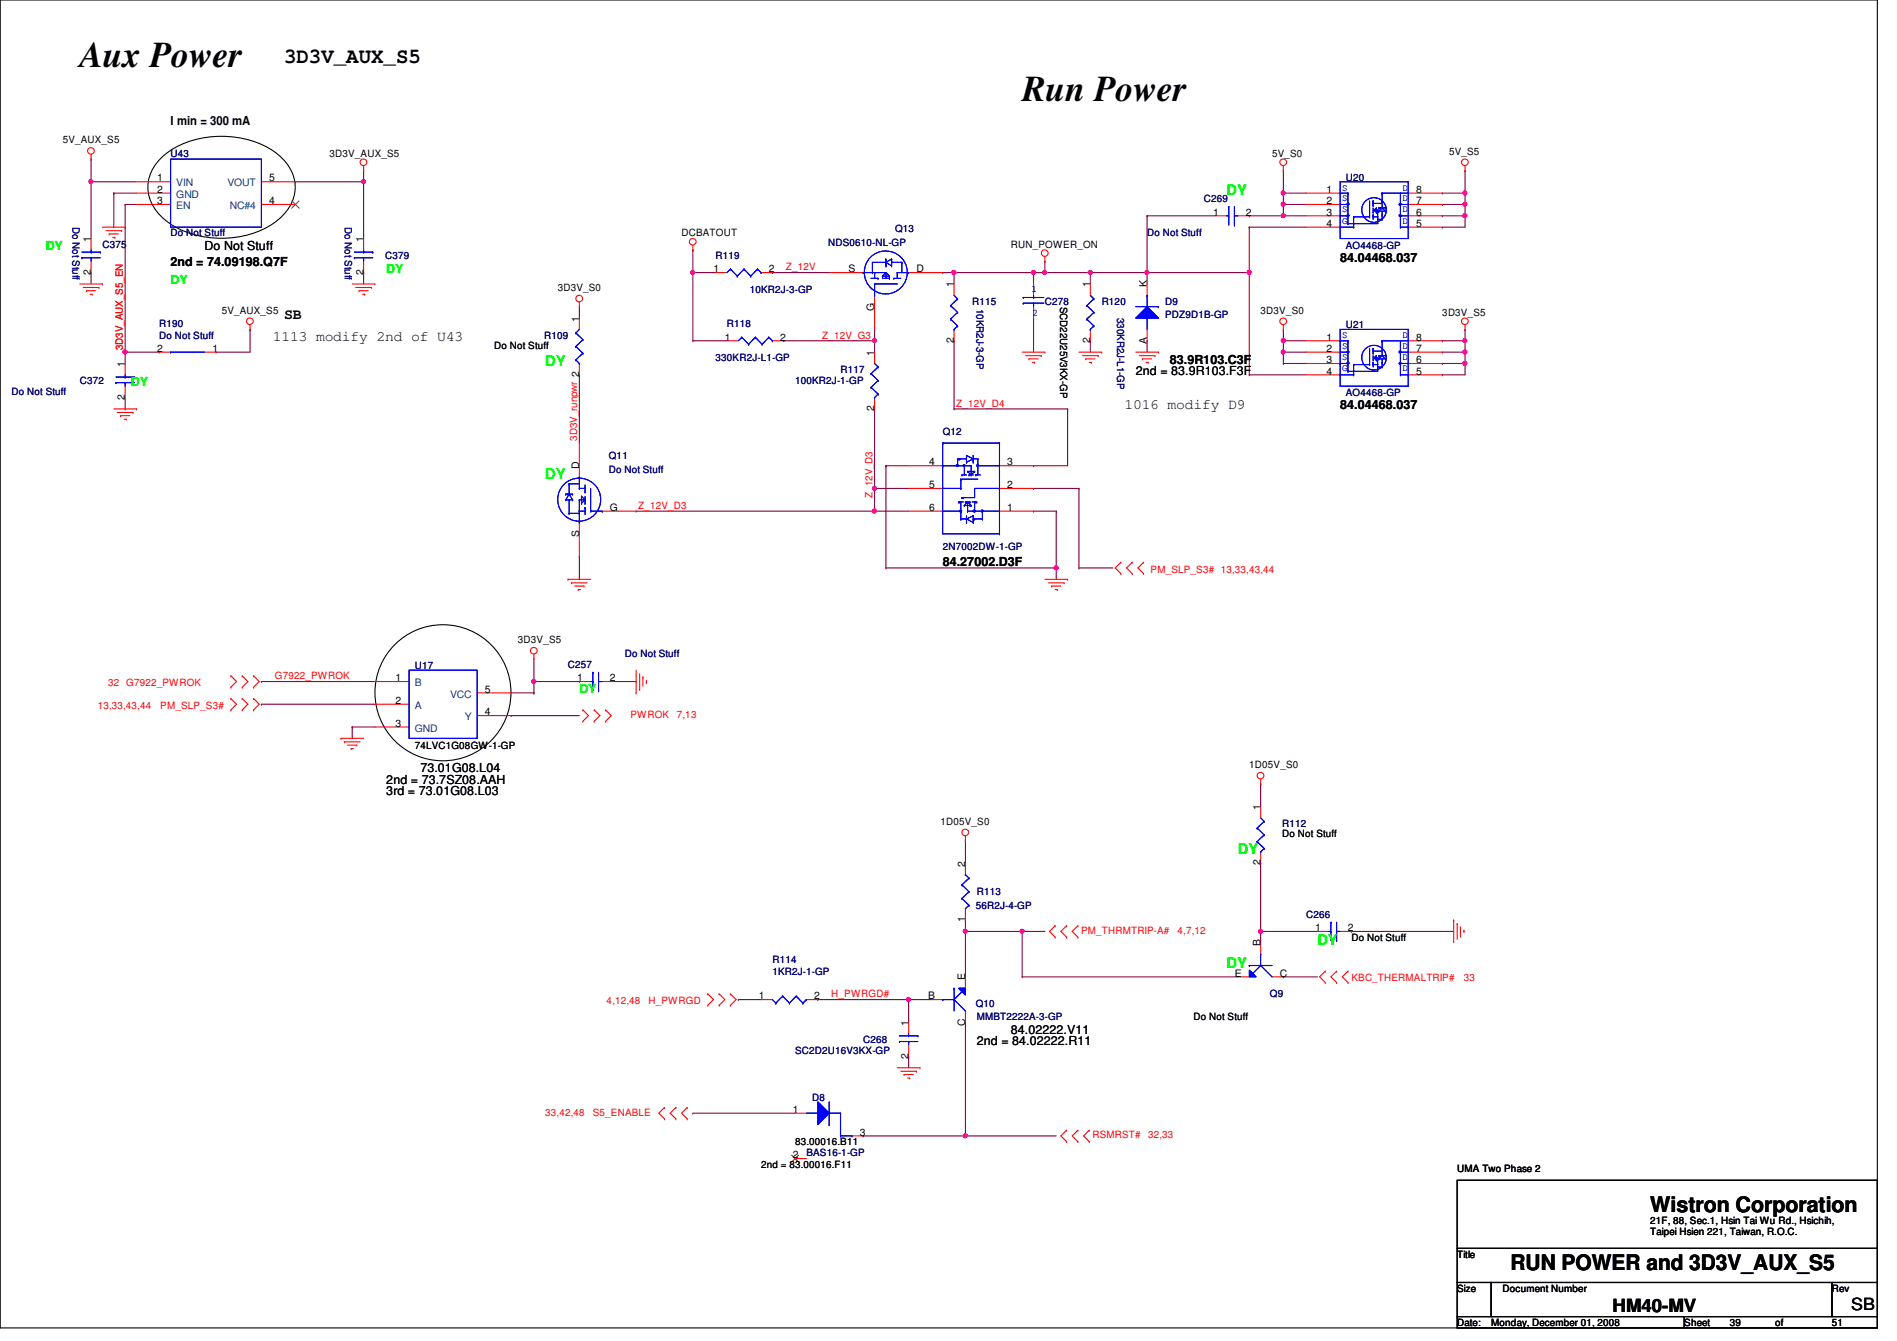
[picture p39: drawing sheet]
<svg xmlns="http://www.w3.org/2000/svg" width="297mm" height="210mm" viewBox="0 0 297 210" stroke-linecap="round" stroke-linejoin="round" font-family="sans-serif">
<defs><g id="words">
<g font-size="5.7">
<text x="12.5" y="10.5">Aux Power</text>
<text x="160.1" y="15.8">Run Power</text>
</g>
<g font-size="3.3">
<text x="44.5" y="9.9">3D3V_AUX_S5</text>
<text x="258.4" y="189.7">Wistron Corporation</text>
<text x="236.5" y="198.7">RUN POWER and 3D3V_AUX_S5</text>
</g>
<text font-size="2.8" x="252.5" y="205.3">HM40-MV</text>
<text font-size="2.6" x="289.9" y="205.1">SB</text>
<g font-size="2.3" fill="#0f0">
<text x="192.1" y="30.6">DY</text>
<text x="193.8" y="133.7">DY</text>
<text x="206.3" y="147.9">DY</text>
<text x="192.1" y="151.5">DY</text>
</g>
<g font-size="2.3">
<text x="42.7" y="53.4">1113 modify 2nd of U43</text>
<text x="44.5" y="49.9">SB</text>
<text x="176.1" y="64.1">1016 modify D9</text>
</g>
<g font-size="2.3" fill="#00ff40">
<text x="85.4" y="57.2">DY</text>
<text x="85.4" y="75">DY</text>
</g>
<g font-size="1.9">
<text x="26.7" y="19.6">I min = 300 mA</text>
<text x="26.7" y="41.7">2nd = 74.09198.Q7F</text>
<text x="32" y="39.1">Do Not Stuff</text>
<text x="209.8" y="40.9">84.04468.037</text>
<text x="177.8" y="58.7">2nd = 83.9R103.F3F</text>
<text x="183.2" y="56.9">83.9R103.C3F</text>
<text x="209.8" y="64.1">84.04468.037</text>
<text x="147.6" y="88.6">84.27002.D3F</text>
<text x="60.5" y="124.5">3rd = 73.01G08.L03</text>
<text x="60.5" y="122.7">2nd = 73.7SZ08.AAH</text>
<text x="65.8" y="120.9">73.01G08.L04</text>
<text x="158.3" y="161.8">84.02222.V11</text>
<text x="152.9" y="163.6">2nd = 84.02222.R11</text>
</g>
<g font-size="1.9" fill="#0f0">
<text x="7.2" y="39.2">DY</text>
<text x="26.7" y="44.5">DY</text>
<text x="60.5" y="42.7">DY</text>
<text x="20.5" y="60.5">DY</text>
<text x="90.7" y="108.5">DY</text>
</g>
<g font-size="1.6">
<text x="9.8" y="22.4">5V_AUX_S5</text>
<text x="24.6" y="28.4">1</text>
<text x="42.2" y="28.4">5</text>
<text x="51.6" y="24.6">3D3V_AUX_S5</text>
<text x="199.2" y="24.6">5V_S0</text>
<text x="226.9" y="24.2">5V_S5</text>
<text x="24.6" y="30.2">2</text>
<text x="24.6" y="32">3</text>
<text x="42.2" y="32">4</text>
<text x="189.9" y="33.7">1</text>
<text x="195.1" y="33.7">2</text>
<text x="207.7" y="30.2">1</text>
<text x="207.7" y="32">2</text>
<text x="207.7" y="33.7">3</text>
<text x="207.7" y="35.5">4</text>
<text x="221.7" y="35.5">5</text>
<text x="221.7" y="33.7">6</text>
<text x="221.7" y="32">7</text>
<text x="221.7" y="30.2">8</text>
<text x="14.2" y="37.9" transform="rotate(-90 14.2 37.9)">1</text>
<text x="56.9" y="37.9" transform="rotate(-90 56.9 37.9)">1</text>
<text x="106.7" y="37">DCBATOUT</text>
<text x="158.3" y="38.8">RUN_POWER_ON</text>
<text x="14.2" y="43" transform="rotate(-90 14.2 43)">2</text>
<text x="56.9" y="43" transform="rotate(-90 56.9 43)">2</text>
<text x="87.3" y="45.6">3D3V_S0</text>
<text x="111.7" y="42.6">1</text>
<text x="120.4" y="42.6">2</text>
<text x="132.9" y="42.6">S</text>
<text x="143.5" y="42.6">D</text>
<text x="149.3" y="45" transform="rotate(-90 149.3 45)">1</text>
<text x="170.7" y="45" transform="rotate(-90 170.7 45)">1</text>
<text x="179.6" y="45" transform="rotate(-90 179.6 45)">K</text>
<text x="34.7" y="49.1">5V_AUX_S5</text>
<text x="90.7" y="50.3" transform="rotate(-90 90.7 50.3)">1</text>
<text x="113.5" y="53.3">1</text>
<text x="122.2" y="53.3">2</text>
<text x="136.9" y="48.7" transform="rotate(-90 136.9 48.7)">G</text>
<text x="149.3" y="53.7" transform="rotate(-90 149.3 53.7)">2</text>
<text x="166" y="48" transform="rotate(90 166 48)">SCD22U25V3KX-GP</text>
<text x="170.7" y="53.7" transform="rotate(-90 170.7 53.7)">2</text>
<text x="179.6" y="53.9" transform="rotate(-90 179.6 53.9)">A</text>
<text x="197.4" y="49.1">3D3V_S0</text>
<text x="207.7" y="53.3">1</text>
<text x="221.7" y="53.3">8</text>
<text x="225.8" y="49.4">3D3V_S5</text>
<text x="19.6" y="57.4" transform="rotate(-90 19.6 57.4)">1</text>
<text x="24.6" y="55.1">2</text>
<text x="33.3" y="55.1">1</text>
<text x="77.4" y="54.6">Do Not Stuff</text>
<text x="136.9" y="55.7" transform="rotate(-90 136.9 55.7)">1</text>
<text x="207.7" y="55.1">2</text>
<text x="207.7" y="56.9">3</text>
<text x="207.7" y="58.6">4</text>
<text x="221.7" y="58.6">5</text>
<text x="221.7" y="56.9">6</text>
<text x="221.7" y="55.1">7</text>
<text x="19.6" y="62.6" transform="rotate(-90 19.6 62.6)">2</text>
<text x="136.9" y="64.3" transform="rotate(-90 136.9 64.3)">2</text>
<text x="90.7" y="73.4" transform="rotate(-90 90.7 73.4)">D</text>
<text x="145.5" y="72.9">4</text>
<text x="145.5" y="76.4">5</text>
<text x="157.7" y="76.4">2</text>
<text x="157.7" y="72.9">3</text>
<text x="95.5" y="80">G</text>
<text x="145.5" y="80">6</text>
<text x="157.7" y="80">1</text>
<text x="90.7" y="84.1" transform="rotate(-90 90.7 84.1)">S</text>
<text x="81.1" y="100.7">3D3V_S5</text>
<text x="61.9" y="106.6">1</text>
<text x="90.4" y="106.6">1</text>
<text x="95.5" y="106.6">2</text>
<text x="61.9" y="110.2">2</text>
<text x="61.9" y="113.7">3</text>
<text x="75.9" y="112">4</text>
<text x="75.9" y="108.4">5</text>
<text x="64.9" y="117.2">74LVC1G08GW-1-GP</text>
<text x="195.6" y="120.2">1D05V_S0</text>
<text x="147.3" y="129.1">1D05V_S0</text>
<text x="197.4" y="126.8" transform="rotate(-90 197.4 126.8)">1</text>
<text x="200.8" y="131.1">Do Not Stuff</text>
<text x="151.1" y="135.7" transform="rotate(-90 151.1 135.7)">2</text>
<text x="197.4" y="135.5" transform="rotate(-90 197.4 135.5)">2</text>
<text x="151.1" y="144.4" transform="rotate(-90 151.1 144.4)">1</text>
<text x="197.4" y="148.1" transform="rotate(-90 197.4 148.1)">B</text>
<text x="205.9" y="145.8">1</text>
<text x="211.1" y="145.8">2</text>
<text x="211.6" y="147.2">Do Not Stuff</text>
<text x="151.1" y="153.5" transform="rotate(-90 151.1 153.5)">E</text>
<text x="193.3" y="152.9">E</text>
<text x="200.4" y="152.9">C</text>
<text x="118.8" y="156.4">1</text>
<text x="127.5" y="156.4">2</text>
<text x="142.2" y="160.6" transform="rotate(-90 142.2 160.6)">1</text>
<text x="145.3" y="156.4">B</text>
<text x="151.1" y="160.7" transform="rotate(-90 151.1 160.7)">C</text>
<text x="186.9" y="159.7">Do Not Stuff</text>
<text x="142.2" y="165.7" transform="rotate(-90 142.2 165.7)">2</text>
<text x="124.2" y="174.2">1</text>
<text x="124.5" y="179.2">83.00016.B11</text>
<text x="134.6" y="177.8">3</text>
<text x="119.2" y="182.8">2nd = 83.00016.F11</text>
<text x="124.2" y="181.3">2</text>
<text x="228.2" y="183.5">UMA Two Phase 2</text>
<text x="258.4" y="191.5">21F, 88, Sec.1, Hsin Tai Wu Rd., Hsichih,</text>
<text x="228.2" y="196.8">Title</text>
<text x="258.4" y="193.3">Taipei Hsien 221, Taiwan, R.O.C.</text>
<text x="228.2" y="202.2">Size</text>
<text x="235.3" y="202.2">Document Number</text>
<text x="286.8" y="202.2">Rev</text>
<text x="228.2" y="207.5">Date:</text>
<text x="233.5" y="207.5">Monday, December 01, 2008</text>
<text x="263.7" y="207.5">Sheet</text>
<text x="270.8" y="207.5">39</text>
<text x="278" y="207.5">of</text>
<text x="286.8" y="207.5">51</text>
</g>
<g font-size="1.6" fill="#000080">
<text x="26.7" y="24.6">U43</text>
<text x="210.7" y="28.3">U20</text>
<text x="11.3" y="35.6" transform="rotate(90 11.3 35.6)">Do Not Stuff</text>
<text x="54" y="35.6" transform="rotate(90 54 35.6)">Do Not Stuff</text>
<text x="188.5" y="31.7">C269</text>
<text x="16" y="38.8">C375</text>
<text x="26.7" y="37">Do Not Stuff</text>
<text x="60.3" y="40.6">C379</text>
<text x="112.1" y="40.6">R119</text>
<text x="129.7" y="38.4">NDS0610-NL-GP</text>
<text x="140.2" y="36.3">Q13</text>
<text x="179.6" y="37">Do Not Stuff</text>
<text x="210.7" y="38.9">AO4468-GP</text>
<text x="117.4" y="45.9">10KR2J-3-GP</text>
<text x="152.2" y="47.7">R115</text>
<text x="163.6" y="47.7">C278</text>
<text x="172.5" y="47.7">R120</text>
<text x="182.5" y="47.7">D9</text>
<text x="24.9" y="51.2">R190</text>
<text x="24.9" y="53">Do Not Stuff</text>
<text x="85.2" y="53">R109</text>
<text x="113.8" y="51.2">R118</text>
<text x="152.9" y="48.3" transform="rotate(90 152.9 48.3)">10KR2J-3-GP</text>
<text x="174.9" y="49.8" transform="rotate(90 174.9 49.8)">330KR2J-L1-GP</text>
<text x="182.5" y="49.8">PDZ9D1B-GP</text>
<text x="210.7" y="51.4">U21</text>
<text x="112.1" y="56.6">330KR2J-L1-GP</text>
<text x="131.6" y="58.3">R117</text>
<text x="1.8" y="61.9">Do Not Stuff</text>
<text x="12.5" y="60.1">C372</text>
<text x="124.5" y="60.1">100KR2J-1-GP</text>
<text x="210.7" y="62.1">AO4468-GP</text>
<text x="95.3" y="71.8">Q11</text>
<text x="147.6" y="68.1">Q12</text>
<text x="95.3" y="74">Do Not Stuff</text>
<text x="147.6" y="86.1">2N7002DW-1-GP</text>
<text x="64.9" y="104.7">U17</text>
<text x="88.9" y="104.6">C257</text>
<text x="97.8" y="102.8">Do Not Stuff</text>
<text x="200.8" y="129.5">R112</text>
<text x="152.8" y="142.2">56R2J-4-GP</text>
<text x="152.9" y="140.1">R113</text>
<text x="204.5" y="143.7">C266</text>
<text x="120.9" y="150.8">R114</text>
<text x="120.9" y="152.6">1KR2J-1-GP</text>
<text x="152.8" y="157.6">Q10</text>
<text x="152.9" y="159.7">MMBT2222A-3-GP</text>
<text x="198.8" y="156.1">Q9</text>
<text x="124.5" y="165">SC2D2U16V3KX-GP</text>
<text x="135.2" y="163.2">C268</text>
<text x="127.2" y="172.3">D8</text>
<text x="126.3" y="181">BAS16-1-GP</text>
</g>
<g font-size="1.6" fill="#004080">
<text x="27.6" y="29.2">VIN</text>
<text x="35.6" y="29.2">VOUT</text>
<text x="27.6" y="30.9">GND</text>
<text x="27.6" y="32.7">EN</text>
<text x="36" y="32.7">NC#4</text>
<text x="64.9" y="107.4">B</text>
<text x="64.9" y="111">A</text>
<text x="70.5" y="109.2">VCC</text>
<text x="72.8" y="112.7">Y</text>
<text x="64.9" y="114.5">GND</text>
</g>
<g font-size="1.6" fill="#00f">
<text x="210.2" y="29.8">S</text>
<text x="219.6" y="29.8">D</text>
<text x="210.2" y="31.5">S</text>
<text x="210.2" y="33.2">S</text>
<text x="210.2" y="35">G</text>
<text x="219.6" y="35">D</text>
<text x="219.6" y="33.2">D</text>
<text x="219.6" y="31.5">D</text>
<text x="161.5" y="45.7">1</text>
<text x="161.7" y="49.4">2</text>
<text x="210.2" y="53">S</text>
<text x="219.6" y="53">D</text>
<text x="210.2" y="54.6">S</text>
<text x="210.2" y="56.3">S</text>
<text x="210.2" y="58.1">G</text>
<text x="219.6" y="58.1">D</text>
<text x="219.6" y="56.3">D</text>
<text x="219.6" y="54.6">D</text>
</g>
<g font-size="1.6" fill="#f00">
<text x="123.1" y="42.3">Z_12V</text>
<text x="128.7" y="53">Z_12V_G3</text>
<text x="19.3" y="54.8" transform="rotate(-90 19.3 54.8)">3D3V_AUX_S5_EN</text>
<text x="149.7" y="63.7">Z_12V_D4</text>
<text x="90.4" y="69" transform="rotate(-90 90.4 69)">3D3V_runpwr 2</text>
<text x="136.6" y="77.9" transform="rotate(-90 136.6 77.9)">Z_12V_D3</text>
<text x="99.9" y="79.7">Z_12V_D3</text>
<text x="180.2" y="89.6">PM_SLP_S3# 13,33,43,44</text>
<text x="16.9" y="107.4">32 G7922_PWROK</text>
<text x="43" y="106.3">G7922_PWROK</text>
<text x="15.3" y="111">13,33,43,44</text>
<text x="25.1" y="111">PM_SLP_S3#</text>
<text x="98.7" y="112.4">PWROK</text>
<text x="106" y="112.4">7,13</text>
<text x="169.3" y="146.2">PM_THRMTRIP-A#</text>
<text x="184.4" y="146.2">4,7,12</text>
<text x="211.6" y="153.6">KBC_THERMALTRIP#</text>
<text x="229.2" y="153.6">33</text>
<text x="95" y="157.2">4,12,48</text>
<text x="101.6" y="157.2">H_PWRGD</text>
<text x="130.2" y="156.1">H_PWRGD#</text>
<text x="85.4" y="174.6">33,42,48</text>
<text x="92.8" y="174.6">S5_ENABLE</text>
<text x="171.1" y="178.2">RSMRST#</text>
<text x="179.8" y="178.2">32,33</text>
</g>
</g></defs>
<path d="M0 0h294v207.9h-294z" fill="none" stroke="#000" stroke-width=".17"/>
<path d="M108.5 39.1h.1M108.5 39.1v3.6M195.6 35.6h.1M195.6 35.6h8.9M195.6 35.6v7.1M108.5 42.7h.1M108.5 42.7h3.6M136.9 51.6h.1M136.9 53.3h.1M136.9 51.6v3.5" fill="none" stroke="#800040" stroke-width=".17"/>
<circle cx="108.5" cy="42.6" r=".32" fill="#f0f"/>
<circle cx="108.5" cy="42.6" r=".32" fill="none" stroke="#f0f" stroke-width=".17"/>
<path d="M195.6 33.8h.1M195.6 33.8h5.4M149.4 42.7h.1M149.4 42.7v1.7M195.6 58.7h.1M195.6 42.7h.1M195.6 58.7h8.9M195.6 42.7v16" fill="none" stroke="#800040" stroke-width=".17"/>
<circle cx="149.4" cy="42.6" r=".32" fill="#f0f"/>
<circle cx="149.4" cy="42.6" r=".32" fill="none" stroke="#f0f" stroke-width=".17"/>
<path d="M147.6 42.7h.1M147.6 42.7h1.8M149.4 53.3h.1M149.4 53.3v10.7M179.6 53.3h.1M179.6 42.7h.1M179.6 42.7v1.7M179.6 53.3v1.8M136.9 64h.1M136.9 64v12.5" fill="none" stroke="#800040" stroke-width=".17"/>
<circle cx="136.9" cy="76.4" r=".32" fill="#f0f"/>
<circle cx="136.9" cy="76.4" r=".32" fill="none" stroke="#f0f" stroke-width=".17"/>
<path d="M179.6 33.8h.1M179.6 33.8v8.9M120.9 42.7h.1M120.9 42.7h8.9M122.7 53.3h.1M122.7 53.3h14.2" fill="none" stroke="#800040" stroke-width=".17"/>
<circle cx="136.9" cy="53.3" r=".32" fill="#f0f"/>
<circle cx="136.9" cy="53.3" r=".32" fill="none" stroke="#f0f" stroke-width=".17"/>
<path d="M149.4 42.7h.1M149.4 42.7h12.4M161.8 42.7h.1M161.8 42.7v1.7M170.7 42.7h.1M170.7 42.7v1.7" fill="none" stroke="#800040" stroke-width=".17"/>
<circle cx="161.8" cy="42.6" r=".32" fill="#f0f"/>
<circle cx="161.8" cy="42.6" r=".32" fill="none" stroke="#f0f" stroke-width=".17"/>
<path d="M161.8 49.8h.1M161.8 49.8v5.3M163.6 42.7h.1M163.6 42.7h7.1" fill="none" stroke="#800040" stroke-width=".17"/>
<circle cx="163.6" cy="42.6" r=".32" fill="#f0f"/>
<circle cx="163.6" cy="42.6" r=".32" fill="none" stroke="#f0f" stroke-width=".17"/>
<path d="M170.7 53.3h.1M170.7 53.3v1.8M201 53.3h.1M201 53.3h3.5M201 53.3v1.8" fill="none" stroke="#800040" stroke-width=".17"/>
<circle cx="200.9" cy="53.3" r=".32" fill="#f0f"/>
<circle cx="200.9" cy="53.3" r=".32" fill="none" stroke="#f0f" stroke-width=".17"/>
<path d="M201 55.1h.1M201 56.9h.1M201 55.1h3.5M201 56.9h3.5M201 55.1v1.8" fill="none" stroke="#800040" stroke-width=".17"/>
<circle cx="200.9" cy="55.1" r=".32" fill="#f0f"/>
<circle cx="200.9" cy="55.1" r=".32" fill="none" stroke="#f0f" stroke-width=".17"/>
<path d="M179.6 33.8h.1M179.6 33.8h10.7M170.7 42.7h.1M170.7 42.7h8.9" fill="none" stroke="#800040" stroke-width=".17"/>
<circle cx="179.6" cy="42.6" r=".32" fill="#f0f"/>
<circle cx="179.6" cy="42.6" r=".32" fill="none" stroke="#f0f" stroke-width=".17"/>
<circle cx="170.7" cy="42.6" r=".32" fill="#f0f"/>
<circle cx="170.7" cy="42.6" r=".32" fill="none" stroke="#f0f" stroke-width=".17"/>
<path d="M229.4 30.2h.1M229.4 30.2v1.8" fill="none" stroke="#800040" stroke-width=".17"/>
<circle cx="229.4" cy="30.2" r=".32" fill="#f0f"/>
<circle cx="229.4" cy="30.2" r=".32" fill="none" stroke="#f0f" stroke-width=".17"/>
<path d="M225.8 35.6h.1M225.8 35.6h3.6M229.4 32h.1M229.4 32v1.8" fill="none" stroke="#800040" stroke-width=".17"/>
<circle cx="229.4" cy="32" r=".32" fill="#f0f"/>
<circle cx="229.4" cy="32" r=".32" fill="none" stroke="#f0f" stroke-width=".17"/>
<path d="M201 30.2h.1M201 32h.1M201 30.2v3.6M225.8 32h.1M225.8 32h3.6" fill="none" stroke="#800040" stroke-width=".17"/>
<circle cx="200.9" cy="33.8" r=".32" fill="#f0f"/>
<circle cx="200.9" cy="33.8" r=".32" fill="none" stroke="#f0f" stroke-width=".17"/>
<circle cx="200.9" cy="32" r=".32" fill="#f0f"/>
<circle cx="200.9" cy="32" r=".32" fill="none" stroke="#f0f" stroke-width=".17"/>
<path d="M229.4 33.8h.1M229.4 33.8v1.8" fill="none" stroke="#800040" stroke-width=".17"/>
<circle cx="229.4" cy="33.8" r=".32" fill="#f0f"/>
<circle cx="229.4" cy="33.8" r=".32" fill="none" stroke="#f0f" stroke-width=".17"/>
<path d="M201 32h.1M201 33.8h.1M201 30.2h.1M201 33.8h3.5M201 30.2h3.5M201 32h3.5M225.8 33.8h.1M225.8 30.2h.1M225.8 33.8h3.6M225.8 30.2h3.6" fill="none" stroke="#800040" stroke-width=".17"/>
<circle cx="200.9" cy="30.2" r=".32" fill="#f0f"/>
<circle cx="200.9" cy="30.2" r=".32" fill="none" stroke="#f0f" stroke-width=".17"/>
<path d="M108.5 53.3h.1M108.5 42.7h.1M108.5 53.3h5.3M108.5 42.7v10.6M179.6 42.7h.1M179.6 42.7h16" fill="none" stroke="#800040" stroke-width=".17"/>
<circle cx="195.6" cy="42.6" r=".32" fill="#f0f"/>
<circle cx="195.6" cy="42.6" r=".32" fill="none" stroke="#f0f" stroke-width=".17"/>
<g fill="none" stroke="#800040" stroke-width=".17">
<path d="M201 26.7h.1M201 26.7v3.5M163.6 40.9h.1M163.6 40.9v1.8M201 51.6h.1M201 51.6v1.7M136.9 76.5h.1M136.9 76.5h5.4M136.9 76.5v3.5M138.7 72.9h.1M138.7 72.9h3.6M138.7 72.9v16"/>
<path d="M149.4 64h.1M149.4 64h17.8M161.8 76.5h.1M161.8 76.5h7.1M136.9 80h.1M136.9 80h5.4M138.7 88.9h.1M138.7 88.9h26.7M161.8 80h.1M161.8 80h3.6M165.4 80h.1M165.4 88.9h.1"/>
<path d="M165.4 80v10.7"/>
</g>
<circle cx="165.4" cy="88.9" r=".32" fill="#f0f"/>
<circle cx="165.4" cy="88.9" r=".32" fill="none" stroke="#f0f" stroke-width=".17"/>
<path d="M229.4 26.7h.1M229.4 26.7v3.5M229.4 51.6h.1M229.4 53.3h.1M229.4 51.6v3.5M161.8 72.9h.1M167.2 64h.1M167.2 64v8.9h-5.4M168.9 76.5h.1M168.9 76.5v12.4M168.9 88.9h.1M168.9 88.9h5.4" fill="none" stroke="#800040" stroke-width=".17"/>
<circle cx="229.4" cy="53.3" r=".32" fill="#f0f"/>
<circle cx="229.4" cy="53.3" r=".32" fill="none" stroke="#f0f" stroke-width=".17"/>
<path d="M225.8 58.7h.1M225.8 58.7h3.6M229.4 55.1h.1M229.4 55.1v1.8" fill="none" stroke="#800040" stroke-width=".17"/>
<circle cx="229.4" cy="55.1" r=".32" fill="#f0f"/>
<circle cx="229.4" cy="55.1" r=".32" fill="none" stroke="#f0f" stroke-width=".17"/>
<path d="M225.8 55.1h.1M225.8 55.1h3.6M229.4 56.9h.1M229.4 56.9v1.8" fill="none" stroke="#800040" stroke-width=".17"/>
<circle cx="229.4" cy="56.9" r=".32" fill="#f0f"/>
<circle cx="229.4" cy="56.9" r=".32" fill="none" stroke="#f0f" stroke-width=".17"/>
<path d="M56.9 26.7h.1M56.9 28.4h.1M56.9 26.7v10.6M225.8 56.9h.1M225.8 53.3h.1M225.8 56.9h3.6M225.8 53.3h3.6" fill="none" stroke="#800040" stroke-width=".17"/>
<circle cx="56.9" cy="28.4" r=".32" fill="#f0f"/>
<circle cx="56.9" cy="28.4" r=".32" fill="none" stroke="#f0f" stroke-width=".17"/>
<path d="M14.3 28.4h.1M14.3 28.4h7.1M46.3 28.4h.1M46.3 28.4h10.6M14.3 42.7h.1M14.3 42.7v1.7M56.9 42.7h.1M56.9 42.7v1.7" fill="none" stroke="#800040" stroke-width=".17"/>
<circle cx="14.2" cy="28.4" r=".32" fill="#f0f"/>
<circle cx="14.2" cy="28.4" r=".32" fill="none" stroke="#f0f" stroke-width=".17"/>
<path d="M14.3 28.4h.1M14.3 24.9h.1M14.3 24.9v12.4M17.8 30.2h.1M17.8 30.2v5.4M17.8 30.2h3.6M142.3 156.5h.1M142.3 156.5v3.5M151.2 145.8h.1M151.2 145.8v7.1M160.1 145.8h.1M160.1 145.8h3.5" fill="none" stroke="#800040" stroke-width=".17"/>
<circle cx="142.3" cy="156.4" r=".32" fill="#f0f"/>
<circle cx="142.3" cy="156.4" r=".32" fill="none" stroke="#f0f" stroke-width=".17"/>
<g fill="none" stroke="#800040" stroke-width=".17">
<path d="M151.2 131.6h.1M151.2 131.6v3.5M197.4 122.7h.1M197.4 122.7v3.5M128.1 156.5h.1M128.1 156.5h14.2M151.2 144h.1M151.2 144v1.8M160.1 152.9h.1M160.1 145.8h.1M160.1 152.9h33.7M160.1 145.8v7.1"/>
<path d="M201 152.9h.1M201 152.9h5.3"/>
</g>
<circle cx="160" cy="145.8" r=".32" fill="#f0f"/>
<circle cx="160" cy="145.8" r=".32" fill="none" stroke="#f0f" stroke-width=".17"/>
<path d="M151.2 145.8h.1M151.2 145.8h8.9" fill="none" stroke="#800040" stroke-width=".17"/>
<circle cx="151.1" cy="145.8" r=".32" fill="#f0f"/>
<circle cx="151.1" cy="145.8" r=".32" fill="none" stroke="#f0f" stroke-width=".17"/>
<path d="M108.5 174.2h.1M108.5 174.2h16M151.2 177.8h.1M151.2 177.8h14.2" fill="none" stroke="#800040" stroke-width=".17"/>
<circle cx="151.1" cy="177.8" r=".32" fill="#f0f"/>
<circle cx="151.1" cy="177.8" r=".32" fill="none" stroke="#f0f" stroke-width=".17"/>
<path d="M197.4 145.8h.1M197.4 145.8h8.9" fill="none" stroke="#800040" stroke-width=".17"/>
<circle cx="197.4" cy="145.8" r=".32" fill="#f0f"/>
<circle cx="197.4" cy="145.8" r=".32" fill="none" stroke="#f0f" stroke-width=".17"/>
<g fill="none" stroke="#800040" stroke-width=".17">
<path d="M90.7 49.8h.1M90.7 48v1.8M90.7 87.1h.1M90.7 87.1v3.6M99.6 80h.1M99.6 80h37.3M197.4 135.1h.1M197.4 135.1v12.5M115.6 156.5h.1M115.6 156.5h3.6M142.3 156.5h.1M142.3 156.5h3.5"/>
<path d="M197.4 145.8h.1M211.6 145.8h.1M211.6 145.8h16M135.2 177.8h.1M142.3 165.4h.1M142.3 165.4v1.7M151.2 160h.1M151.2 160v17.8h-16"/>
</g>
<circle cx="136.9" cy="80" r=".32" fill="#f0f"/>
<circle cx="136.9" cy="80" r=".32" fill="none" stroke="#f0f" stroke-width=".17"/>
<path d="M19.6 32v23.1M19.6 55.1h.1M19.6 55.1h5.3M24.9 55.1h.1M33.8 55.1h.1M39.2 51.6h.1M39.2 51.6v3.5h-5.4M90.7 58.7h.1M90.7 58.7v10.6M19.6 64h.1M19.6 62.2v1.8" fill="none" stroke="#800040" stroke-width=".17"/>
<circle cx="19.6" cy="55.1" r=".32" fill="#f0f"/>
<circle cx="19.6" cy="55.1" r=".32" fill="none" stroke="#f0f" stroke-width=".17"/>
<g fill="none" stroke="#800040" stroke-width=".17">
<path d="M161.8 42.7h.1M161.8 42.7h1.8M40.9 110.2h.1M40.9 106.7h.1M40.9 110.2h17.8M40.9 106.7h17.8M55.2 113.8h.1M55.2 113.8h3.5M55.2 113.8v1.8M80 112h.1M80 112h10.7M80 108.5h3.6"/>
<path d="M83.6 108.5h.1M83.6 106.7h.1M83.6 103.1v3.6"/>
</g>
<circle cx="83.6" cy="106.7" r=".32" fill="#f0f"/>
<circle cx="83.6" cy="106.7" r=".32" fill="none" stroke="#f0f" stroke-width=".17"/>
<path d="M19.6 32h.1M19.6 32h1.8M19.6 56.9h.1M19.6 55.1v1.8M83.6 108.5h.1M90.7 106.7h.1M90.7 106.7h-7.1v1.8M96.1 106.7h3.5M99.6 106.7h.1" fill="none" stroke="#800040" stroke-width=".17"/>
<g fill="none" stroke="#f00" stroke-width=".17">
<path d="M14.3 24.9h.1M14.3 24.2v.7M16 35.6h3.6M16.6 36.1h2.4M17.1 36.6h.1M17.1 36.6h1.4M17.6 37.2h.4M18 37.2h.1M19 36.1h.1M19.6 35.6h.1M56.9 26.7h.1M56.9 26v.7"/>
<path d="M108.5 39.1h.1M108.5 38.4v.7M190.3 33.8h1.8M193.8 33.8h1.8M201 26.7h.1M201 26v.7M229.4 26.7h.1M229.4 26v.7M12.5 44.4h3.5M13 45h2.5M13.5 45.5h.1M13.5 45.5h1.5"/>
<path d="M14.1 46.1h.3M14.4 46.1h.1M15.5 45h.1M16 44.4h.1M19.6 56.9v1.8M39.2 51.6h.1M39.2 50.8v.8M55.2 44.4h3.5M55.7 45h2.5M56.2 45.5h.1M56.2 45.5h1.5M56.8 46.1h.3"/>
<path d="M57.1 46.1h.1M58.2 45h.1M58.7 44.4h.1M90.7 48h.1M90.7 47.3v.7M90.7 49.8v1.8M90.7 56.9v1.8M113.8 53.3h1.8M120.9 53.3h1.8M129.8 42.7h5.4M136.9 46.2v5.4M142.3 42.7h5.3"/>
<path d="M149.4 44.4v1.8M149.4 51.6v1.7M160.1 55.1h3.5M160.6 55.7h2.5M161.1 56.2h.1M161.1 56.2h1.5M161.7 56.7h.3M162 56.7h.1M163.1 55.7h.1M163.6 55.1h.1M163.6 40.9h.1M163.6 40.2v.7"/>
<path d="M168.9 55.1h3.6M169.5 55.7h2.5M170 56.2h.1M170 56.2h1.4M170.6 56.7h.3M170.9 56.7h.1M172 55.7h.1M172.5 55.1h.1M177.8 55.1h3.6M178.4 55.7h2.4M178.9 56.2h.1M178.9 56.2h1.4"/>
<path d="M179.4 56.7h.4M179.6 44.4v1.8M179.6 51.6v1.7M179.8 56.7h.1M180.8 55.7h.1M181.4 55.1h.1M201 51.6h.1M201 50.8v.8M229.4 51.6h.1M229.4 50.8v.8M17.8 64h3.6M18.4 64.6h2.4"/>
<path d="M18.9 65.1h.1M18.9 65.1h1.4M19.4 65.6h.4M19.6 60.5v1.7M19.8 65.6h.1M20.8 64.6h.1M21.4 64h.1M88.9 90.7h.1M88.9 90.7h3.6M89.5 91.2h.1M89.5 91.2h2.4M90 91.7h1.4"/>
<path d="M90.5 92.3h.1M90.5 92.3h.4M91.4 91.7h.1M163.6 90.7h3.6M164.2 91.2h2.4M164.7 91.7h.1M164.7 91.7h1.4M165.2 92.3h.4M165.6 92.3h.1M166.6 91.2h.1M167.2 90.7h.1M175.5 89.8h.1"/>
<path d="M175.5 88h.1M175.5 88l-.9 .9 .9 .9M177.3 88h.1M177.3 89.8h.1M177.3 88l-.9 .9 .9 .9M179.1 89.8h.1M179.1 88h.1M179.1 88l-.9 .9 .9 .9M36.1 111.1h.1M36.1 109.3h.1M36.1 107.6h.1M36.1 105.8h.1"/>
<path d="M36.1 109.3l.9 .9-.9 .9M36.1 105.8l.9 .9-.9 .9M37.9 109.3h.1M37.9 111.1h.1M37.9 105.8h.1M37.9 107.6h.1M37.9 109.3l.9 .9-.9 .9M37.9 105.8l.9 .9-.9 .9M39.7 111.1h.1M39.7 109.3h.1M39.7 107.6h.1M39.7 105.8h.1"/>
<path d="M39.7 105.8l.9 .9-.9 .9M39.7 109.3l.9 .9-.9 .9M53.4 115.6h.1M53.4 115.6h3.5M53.9 116.1h.1M53.9 116.1h2.5M54.4 116.6h1.5M55 117.2h.1M55 117.2h.3M55.9 116.6h.1M83.6 103.1h.1M83.6 102.4v.7"/>
<path d="M91.3 112.9h.1M91.3 111.1h.1M91.3 111.1l.9 .9-.9 .9M93 111.1h.1M93 112.9h.1M93 111.1l.9 .9-.9 .9M94.8 112.9h.1M94.8 111.1h.1M94.8 111.1l.9 .9-.9 .9M99.6 108.5h.1M99.6 104.9v3.6M100.2 107.9h.1"/>
<path d="M100.2 105.5v2.4M100.7 106h.1M100.7 106v1.4M101.2 106.8h.1M101.2 106.5v.3M151.2 131.6h.1M151.2 130.9v.7M197.4 122.7h.1M197.4 122v.7M197.4 126.2v1.8M197.4 133.3v1.8M110.8 157.4h.1"/>
<path d="M110.8 155.6h.1M110.8 155.6l.9 .9-.9 .9M112.6 155.6h.1M112.6 157.4h.1M112.6 155.6l.9 .9-.9 .9M114.4 157.4h.1M114.4 155.6h.1M114.4 155.6l.9 .9-.9 .9M119.2 156.5h1.7M126.3 156.5h1.8M165.2 144.9h.1M165.2 146.7h.1"/>
<path d="M165.2 144.9l-.9 .9 .9 .9M167 146.7h.1M167 144.9h.1M167 144.9l-.9 .9 .9 .9M168.8 144.9h.1M168.8 146.7h.1M168.8 144.9l-.9 .9 .9 .9M206.3 145.8h1.8M207.5 153.8h.1M207.5 152h.1M207.5 152l-.9 .9 .9 .9M209.3 152h.1"/>
<path d="M209.3 153.8h.1M209.3 152l-.9 .9 .9 .9M209.8 145.8h1.8M211.1 153.8h.1M211.1 152h.1M211.1 152l-.9 .9 .9 .9M227.6 144h.1M227.6 144v3.6M228.2 144.6h.1M228.2 144.6v2.4M228.7 146.5h.1M228.7 145.1v1.4"/>
<path d="M229.2 145.6h.1M229.2 145.6v.4M104.1 175.1h.1M104.1 173.4h.1M104.1 173.4l-.9 .8 .9 .9M105.8 173.4h.1M105.8 175.1h.1M105.8 173.4l-.9 .8 .9 .9M107.6 175.1h.1M107.6 173.4h.1M107.6 173.4l-.9 .8 .9 .9M140.5 167.1h3.6"/>
<path d="M141.1 167.7h2.4M141.6 168.2h.1M141.6 168.2h1.4M142.1 168.7h.3M142.3 160v1.8M142.3 163.6v1.8M142.4 168.7h.1M143.5 167.7h.1M144.1 167.1h.1M167 178.7h.1M167 176.9h.1M167 176.9l-.9 .9 .9 .9"/>
<path d="M168.8 176.9h.1M168.8 178.7h.1M168.8 176.9l-.9 .9 .9 .9M170.6 178.7h.1M170.6 176.9h.1M170.6 176.9l-.9 .9 .9 .9"/>
<circle cx="14.2" cy="23.6" r=".52"/>
<circle cx="56.9" cy="25.4" r=".52"/>
<circle cx="108.5" cy="37.8" r=".52"/>
<circle cx="163.6" cy="39.6" r=".52"/>
<circle cx="200.9" cy="25.4" r=".52"/>
<circle cx="229.4" cy="25.4" r=".52"/>
<circle cx="39.1" cy="50.3" r=".52"/>
<circle cx="90.7" cy="46.7" r=".52"/>
<circle cx="200.9" cy="50.3" r=".52"/>
<circle cx="229.4" cy="50.3" r=".52"/>
<circle cx="83.6" cy="101.8" r=".52"/>
<circle cx="151.2" cy="130.3" r=".52"/>
<circle cx="197.4" cy="121.4" r=".52"/>
</g>
<g fill="none" stroke="#000" stroke-width=".17">
<path d="M25.2 24.7a14.6 14.6 0 0 1 13.6-2.8 9.9 9.9 0 0 1 7.1 5.4 6.3 6.3 0 0 1-2.6 7.3 15.2 15.2 0 0 1-17.2 0 6.3 6.3 0 0 1-2.2-8.2zM228.2 184.7h65.8v10.7h-65.8zM228.2 195.4h65.8v5.3h-65.8zM228.2 200.7h5.3v5.4h-5.3zM228.2 206.1h35.5v1.8h-35.5zM233.5 200.7h53.3v5.4h-53.3zM263.7 206.1h30.3v1.8h-30.3zM286.8 200.7h7.2v5.4h-7.2z"/>
<circle cx="69.4" cy="108.4" r="10.7"/>
</g>
<g fill="none" stroke="#00f" stroke-width=".17">
<path d="M192.1 33.8h.3M192.4 33.8h.1M192.4 32.3h.1M192.4 32.3v2.9M193.3 33.8h.1M193.3 35.2h.1M193.3 33.8h.5M193.3 32.3v2.9M18.2 59.9h.1M18.2 59h2.8M18.2 59.9h2.8M19.6 59h.1"/>
<path d="M19.6 59.9h.1M19.6 58.7v.3M19.6 59.9v.6M21 59h.1M90.2 52.1h.1M90.2 54.2h.1M90.2 56.3h.1M90.2 52.1l1.1 1.1M90.2 54.2l1.1 1.1M90.2 56.3l.5 .6M90.7 56.9h.1M90.7 51.6l-.5 .5"/>
<path d="M91.3 53.2h.1M91.3 55.3h.1M91.3 53.2l-1.1 1M91.3 55.3l-1.1 1M116.2 52.8h.1M116.2 52.8l-.6 .5M116.2 52.8l1 1.1M117.2 53.9h.1M118.3 52.8h.1M118.3 52.8l-1.1 1.1M118.3 52.8l1 1.1M119.3 53.9h.1"/>
<path d="M120.4 52.8h.1M120.4 52.8l-1.1 1.1M120.4 52.8l.5 .5M120.9 53.3h.1M135.2 42.7h.1M135.2 42.7h3.5M136.4 43.6h1.1M136.6 41.1h.1M136.6 42.7h.1M136.6 41.1h2.1M136.6 41.1v1.6M136.9 44.4h.1"/>
<path d="M136.9 46.2h.1M136.9 42.7h.1M136.9 44.4h3.6M136.9 42.7v.9M136.9 44.4v1.8M137.5 43.6h.1M138.2 43.2h.1M138.2 43.6h1.1M138.2 43.2h1.1M138.7 42.7h.1M138.7 41.6h.1M138.7 41.1h.1"/>
<path d="M138.7 40.6h.1M138.7 40.6v1M138.7 42.7v.9M138.7 42.7l-.5 .5M138.7 42.7l.6 .5M138.7 41.1l.9 .5M139.3 43.2h.1M139.3 43.6h.1M139.6 41.1h.1M139.6 41.6h.1M139.6 40.6h.1M139.6 41.1h1.6"/>
<path d="M139.6 40.6v1M139.6 40.6l-.9 .5M140 43.6h.1M140 43.6h1.1M140.5 42.7h.1M140.5 42.7v.9M140.5 42.7h1.8M141.2 41.1h.1M141.2 41.1v1.6M142.3 42.7h.1M148.8 47.8h.1M148.8 50h.1"/>
<path d="M148.8 47.8l1.1 1.1M148.8 50l1.1 1M149.4 51.6h.1M149.4 46.2l.5 .6M149.9 46.8h.1M149.9 48.9h.1M149.9 51h.1M149.9 46.8l-1.1 1M149.9 48.9l-1.1 1.1M149.9 51l-.5 .6M196.8 129.6h.1M196.8 131.7h.1"/>
<path d="M196.8 129.6l1.1 1.1M196.8 131.7l1.1 1.1M197.4 133.3h.1M197.4 128l.5 .6M197.9 128.6h.1M197.9 130.7h.1M197.9 132.8h.1M197.9 128.6l-1.1 1M197.9 130.7l-1.1 1M197.9 132.8l-.5 .5M120.9 156.5l.6 .5M121.5 157h.1"/>
<path d="M122.6 155.9h.1M122.6 155.9l-1.1 1.1M122.6 155.9l1 1.1M123.6 157h.1M124.7 155.9h.1M124.7 155.9l-1.1 1.1M124.7 155.9l1 1.1M125.7 157h.1M126.3 156.5h.1M126.3 156.5l-.6 .5M208.1 145.8h.3M208.4 145.8h.1"/>
<path d="M208.4 144.4h.1M208.4 144.4v2.8M209.3 145.8h.1M209.3 147.2h.1M209.3 145.8h.5M209.3 144.4v2.8M140.8 163h.1M140.8 162.1h2.9M140.8 163h2.9M142.3 162.1h.1M142.3 163h.1M142.3 161.8v.3"/>
<path d="M142.3 163v.6M143.7 162.1h.1"/>
<circle cx="138.7" cy="42.6" r="3.4"/>
</g>
<path d="M179.6 48l1.8 1.8h-3.6z" fill="#00f"/>
<path d="M177.8 48h3.6M179.6 48l1.8 1.8h-3.6zM179.6 49.8h.1M179.6 46.2h.1M179.6 46.2v1.8M179.6 49.8v1.8M181.4 48h.1" fill="none" stroke="#00f" stroke-width=".17"/>
<path d="M179.6 48l1.8 1.8h-3.6z" fill="#00f"/>
<g fill="none" stroke="#00f" stroke-width=".17">
<path d="M12.8 39.5h2.9M14.3 39.5h.1M14.3 39.1v.4M15.7 39.5h.1M209.8 28.4h10.7v8.9h-10.7zM209.8 30.2h.1M209.8 35.6h.1M209.8 33.8h.1M209.8 30.2h1.3M209.8 35.6h2.2M209.8 33.8h1.3M209.8 32h1.3"/>
<path d="M210.9 31.9h.3v.2h-.3zM210.9 33.6h.3v.3h-.3zM211.1 35h.1M211.1 30.2h.1M211.1 32h.1M211.1 30.2v4.8M212 34h.1M212 35.6h.1M212 34h2.5M212 34v1.6M214.5 34h.1M214.5 31.5v2.5"/>
<path d="M215 34h.1M215 33.6h.1M215 31.8h.1M215 31.5h.1M215 32.2h.1M215 33.2h.1M215 34h.7M215 31.5v.7M215 32.6v.6M215 33.6v.7M215 32.9h.7M215 31.8h1.4"/>
<path d="M215.2 32.9h.1M215.2 32.9l.3 .3M215.5 32.6h.1M215.5 33.1h.1M215.5 33.2h.1M215.5 32.6l-.3 .3M215.5 32.6v.6M215.7 34.3h.1M215.7 32.9h.1M215.7 34.3h.7M215.7 32.9v2.1h-4.6M215.9 32.6h.1"/>
<path d="M215.9 33.1h.1M215.9 32.6h1.1M215.9 33.1h1.1M216.4 33.6h.1M216.4 34.3h.1M216.4 30.2h.1M216.4 32.6h.1M216.4 30.2v2.4M216.4 33.1v1.2M216.4 30.2h4.1M216.4 32.6l-.5 .5M216.4 32.6l.6 .5"/>
<path d="M217 32.6h.1M217 33.1h.1M219.1 33.6h.3v.3h-.3zM219.1 31.9h.3v.2h-.3zM219.3 35.6h.1M219.3 33.8h.1M219.3 30.2v5.4M219.3 35.6h1.2M219.3 33.8h1.2M219.3 32h1.2M220.5 35.6h.1M220.5 32h.1"/>
<path d="M12.8 40.3h.1M12.8 40.3h2.9M14.3 40.3h.1M14.3 40.3v.6M177.8 48h3.6M179.6 48l1.8 1.8h-3.6zM179.6 49.8h.1M179.6 46.2h.1M179.6 46.2v1.8M179.6 49.8v1.8M181.4 48h.1M150.6 138.5h.1"/>
<path d="M150.6 138.5l1.1 1.1M151.2 136.9h.1M151.2 136.9l.5 .6M151.7 139.6h.1M151.7 137.5h.1M151.7 139.6l-1.1 1M151.7 137.5l-1.1 1M150.6 140.6h.1M150.6 140.6l1.1 1.1M151.7 141.7h.1M151.7 141.7l-.5 .5"/>
<circle cx="215.2" cy="32.9" r="1.93"/>
</g>
<g fill="none" stroke="#f00" stroke-width=".17">
<path d="M14.3 37.3v1.8M204.5 30.2h5.3M204.5 32h5.3M204.5 33.8h5.3M204.5 35.6h5.3M220.5 30.2h5.3M220.5 32h5.3M220.5 33.8h5.3M220.5 35.6h5.3M14.3 40.9v1.8M151.2 135.1v1.8M151.2 142.2v1.8"/>
<path d="M124.5 174.2h1.8M133.4 177.8h1.8M124.5 181.4h1.8"/>
</g>
<path d="M123.9 180.8l1.2 1.1M125 180.8l-1.1 1.1" fill="none" stroke="#804000" stroke-width=".16"/>
<path d="M128.1 172.5l1.7 1.7-1.7 1.8z" fill="#00f"/>
<path d="M126.3 174.2h1.8M128.1 172.5l1.7 1.7-1.7 1.8zM128.1 174.2h.1M129.8 176h.1M129.8 172.5v3.5M129.8 174.2h1.8M131.6 174.2h.1M131.6 177.8h.1M131.6 174.2v3.6M131.6 177.8h1.8M133.4 177.8h.1" fill="none" stroke="#00f" stroke-width=".17"/>
<path d="M128.1 172.5l1.7 1.7-1.7 1.8z" fill="#00f"/>
<g fill="none" stroke="#00f" stroke-width=".17">
<path d="M209.8 51.6h10.7v8.9h-10.7zM209.8 53.3h.1M209.8 58.7h.1M209.8 56.9h.1M209.8 53.3h1.3M209.8 58.7h2.2M209.8 56.9h1.3M209.8 55.1h1.3M210.9 55h.3v.2h-.3zM210.9 56.8h.3v.2h-.3zM211.1 58.1h.1M211.1 53.3h.1"/>
<path d="M211.1 55.1h.1M211.1 53.3v4.8M212 57.1h.1M212 58.7h.1M212 57.1h2.5M212 57.1v1.6M214.5 57.1h.1M214.5 54.6v2.5M215 57.1h.1M215 56.7h.1M215 54.9h.1M215 54.6h.1"/>
<path d="M215 55.3h.1M215 56.3h.1M215 57.1h.7M215 54.6v.7M215 55.7v.6M215 56.7v.7M215 56h.7M215 54.9h1.4M215.2 56h.1M215.2 56l.3 .3M215.5 55.7h.1M215.5 56.2h.1"/>
<path d="M215.5 56.3h.1M215.5 55.7l-.3 .3M215.5 55.7v.6M215.7 57.4h.1M215.7 56h.1M215.7 57.4h.7M215.7 56v2.1h-4.6M215.9 55.7h.1M215.9 56.2h.1M215.9 55.7h1.1M215.9 56.2h1.1M216.4 56.7h.1"/>
<path d="M216.4 57.4h.1M216.4 53.3h.1M216.4 55.7h.1M216.4 53.3v2.4M216.4 56.2v1.2M216.4 53.3h4.1M216.4 55.7l-.5 .5M216.4 55.7l.6 .5M217 55.7h.1M217 56.2h.1M219.1 56.8h.3v.2h-.3zM219.1 55h.3v.2h-.3z"/>
<path d="M219.3 58.7h.1M219.3 56.9h.1M219.3 53.3v5.4M219.3 58.7h1.2M219.3 56.9h1.2M219.3 55.1h1.2M220.5 58.7h.1M220.5 55.1h.1M147.6 72.9h.1M147.6 69.3h.1M147.6 76.5h2.8M147.6 72.9h4.5v1.4"/>
<path d="M147.6 69.3v14.3h8.9M147.6 69.3h8.9M149.8 72.8h.2v.2h-.2zM149.9 71.8h.1M149.9 71.8h1.4M149.9 71.8v1.1M150.1 78.6h.1M150.1 71.8h.1M150.1 78.6h.7M150.3 78.6h.1M150.3 71.8h.1M150.3 79.9h.2v.2h-.2z"/>
<path d="M150.4 75h.1M150.4 76.5h.1M150.4 75v1.5M150.4 78.6v2.6M150.4 75h2.7M150.6 77.9h.1M150.6 74.3h.1M150.6 74.3h.7M150.8 77.9h.1M150.9 72.8h.2v.2h-.2zM151 79.1h.1M151 72.9h.1"/>
<path d="M151 79.1h1.1M151 72.9v1.4M151.2 78.6h.1M151.2 78.6h.7M151.3 72.3h.1M151.3 71.3h.1M151.3 71.3v1M151.3 71.3l1.1 .5M151.5 78.6h.1M151.5 73.8h.1M151.5 78.6v1.4M151.5 78.6l-.5 .5"/>
<path d="M151.5 78.6l.6 .5M151.5 73.8l.6 .5M151.5 73.8h1.1M151.7 74.3h.1M151.7 74.3h.7M151.9 79.1h.1M151.9 78.6h.1M152.1 79.1h.1M152.1 74.3h.1M152.2 78.6h.7M152.4 71.8h.1M152.4 72.3h.1"/>
<path d="M152.4 71.3h.1M152.4 71.3v1M152.4 71.8h.7M152.4 71.8l-1.1 .5M152.4 79.9h.3v.2h-.3zM152.6 76.5h.1M152.6 73.8h.1M152.6 76.5v1.4h-2M152.6 78.6v1.4M152.6 76.5h3.9M152.6 73.8l-.5 .5M152.8 78.6h.1"/>
<path d="M152.8 74.3h.1M152.8 74.3h.7M152.9 78.6h.1M153 72.8h.2v.2h-.2zM153.1 72.9h.1M153.1 71.8h.1M153.1 72.9h3.4M153.1 71.8v2.5M153.7 79.9h.2v.2h-.2zM156.5 76.5h.1M156.5 72.9h.1M156.5 69.3h.1"/>
<path d="M156.5 69.3v14.3M147.6 80h2.8M150.4 81.2h.1M150.4 80h.1M150.4 81.2h.9M151.3 81.8h.1M151.3 81.2h.1M151.3 80.7v1.1M151.3 81.2l1.1 .6M151.5 80h.1M151.5 80h5M152.4 81.8h.1"/>
<path d="M152.4 80.7h.1M152.4 81.2h.1M152.4 81.2h1.4M152.4 80.7v1.1M152.4 80.7l-1.1 .5M152.6 80h.1M152.6 81.2h.1M153.8 81.2h.1M153.8 80v1.2M156.5 83.6h.1M92.5 106.7h.3M92.8 106.7h.1"/>
<path d="M92.8 105.2h.1M92.8 105.2v2.9M93.7 106.7h.1M93.7 108.1h.1M93.7 106.7h.6M93.7 105.2v2.9M126.3 174.2h1.8M128.1 172.5l1.7 1.7-1.7 1.8zM128.1 174.2h.1M129.8 176h.1M129.8 172.5v3.5M129.8 174.2h1.8"/>
<path d="M131.6 174.2h.1M131.6 177.8h.1M131.6 174.2v3.6M131.6 177.8h1.8M133.4 177.8h.1"/>
<circle cx="215.2" cy="56" r="1.93"/>
</g>
<g fill="none" stroke="#f00" stroke-width=".17">
<path d="M204.5 53.3h5.3M204.5 55.1h5.3M204.5 56.9h5.3M204.5 58.7h5.3M220.5 53.3h5.3M220.5 55.1h5.3M220.5 56.9h5.3M220.5 58.7h5.3M142.3 76.5h5.3M142.3 72.9h5.3M156.5 76.5h5.3M156.5 72.9h5.3"/>
<path d="M142.3 80h5.3M156.5 80h5.3M90.7 106.7h1.8M94.3 106.7h1.8M193.8 152.9h1.8M197.4 147.6v1.8M199.2 152.9h1.8"/>
</g>
<path d="M195.6 151.8l1.1 1.1h-1.1z" fill-rule="evenodd" fill="#00f"/>
<path d="M195.6 151.8l1.1 1.1h-1.1zM195.6 151.1h.1M195.6 151.1h3.6M196.2 152.4h.1M197.4 151.1h.1M197.4 149.4h.1M197.4 151.1l1.8 1.8M197.4 151.1l-1.2 1.3M197.4 149.4v1.7" fill="none" stroke="#00f" stroke-width=".17"/>
<path d="M195.6 151.8l1.1 1.1h-1.1z" fill-rule="evenodd" fill="#00f"/>
<path d="M195.6 151.8l1.1 1.1h-1.1zM195.6 151.1h.1M195.6 151.1h3.6M196.2 152.4h.1M197.4 151.1h.1M197.4 149.4h.1M197.4 151.1l1.8 1.8M197.4 151.1l-1.2 1.3M197.4 149.4v1.7" fill="none" stroke="#00f" stroke-width=".17"/>
<path d="M145.8 156.5h1.8M151.2 152.9v1.8M151.2 158.2v1.8" fill="none" stroke="#f00" stroke-width=".17"/>
<path d="M150.1 154.7h1.1v1z" fill-rule="evenodd" fill="#00f"/>
<path d="M147.6 156.5h.1M147.6 156.5h1.8M149.4 156.5h.1M149.4 154.7h.1M149.4 156.5l1.8 1.7M149.4 154.7v3.5M150.1 154.7h1.1v1zM150.6 155.2h.1M150.6 155.2l-1.2 1.3" fill="none" stroke="#00f" stroke-width=".17"/>
<path d="M150.1 154.7h1.1v1z" fill-rule="evenodd" fill="#00f"/>
<g fill="none" stroke="#00f" stroke-width=".17">
<path d="M26.7 24.9h14.2v10.7h-14.2zM55.5 39.5h2.9M56.9 39.5h.1M56.9 39.1v.4M58.4 39.5h.1M26.7 55.1h.1M26.7 55.1h5.3M55.5 40.3h.1M55.5 40.3h2.9M56.9 40.3h.1M56.9 40.3v.6M114.4 42.1h.1"/>
<path d="M114.4 42.1l-.6 .6M114.4 42.1l1 1.1M115.4 43.2h.1M116.5 42.1h.1M116.5 42.1l-1.1 1.1M116.5 42.1l1.1 1.1M117.6 43.2h.1M118.6 42.1h.1M118.6 42.1l-1 1.1M118.6 42.1l.6 .6M119.2 42.7h.1M136.4 58.5h.1"/>
<path d="M136.4 58.5l1.1 1.1M136.9 56.9l.6 .5M137.5 57.4h.1M137.5 59.6h.1M137.5 57.4l-1.1 1.1M137.5 59.6l-1.1 1M160.2 47.5h.1M160.2 46.6h.1M160.2 47.5h3.2M160.2 46.6h3.2M161.8 46.6h.1M161.8 47.5h.1"/>
<path d="M161.8 46.2v.4M161.8 47.5v.5M170.2 47.8h.1M170.2 50h.1M170.2 47.8l1.1 1.1M170.2 50l1.1 1M170.7 51.6h.1M170.7 46.2l.6 .6M171.3 46.8h.1M171.3 48.9h.1M171.3 51h.1M171.3 46.8l-1.1 1"/>
<path d="M171.3 48.9l-1.1 1.1M171.3 51l-.6 .6M88.6 77.3h.1M88.6 78.2h.1M88.6 78.2h1.1M88.6 77.3h1.1M89.1 75.7h.1M89.1 77.3h.1M89.1 75.7h1.6M89.1 75.7v1.6M89.1 78.2v2.1M89.1 77.3l-.5 .9"/>
<path d="M89.1 77.3l.6 .9M89.7 77.3h.1M89.7 78.2h.1M90.7 76.5h.1M90.7 74.7h.1M90.7 78.2h.1M90.7 76.5h.9M90.7 74.7v1.8M90.7 78.2v3.6M90.7 78.2h.9M91.1 77.7h.1M91.1 78.8h.1"/>
<path d="M91.1 77.7l.5 .5M91.1 77.7v1.1M91.6 79.5h.1M91.6 77h.1M91.6 78.8h.1M91.6 78.2h.1M91.6 75.9v1.1M91.6 77.7v1.1M91.6 79.5v1.1M91.6 78.2l-.5 .6M92.5 76.5v3.5M136.4 60.6h.1"/>
<path d="M136.4 60.6l1.1 1.1M136.9 62.2h.1M137.5 61.7h.1M137.5 61.7l-.6 .5M89.1 80.3h.1M89.1 80.3h1.6M90.7 80h.1M90.7 81.8h.1M90.7 80.3h.1M90.7 80h.9M92.5 80h.1M92.5 80h1.8"/>
<path d="M94.3 80h.1M64 104.9h10.7v10.7h-10.7zM147.6 156.5h.1M147.6 156.5h1.8M149.4 156.5h.1M149.4 154.7h.1M149.4 156.5l1.8 1.7M149.4 154.7v3.5M150.1 154.7h1.1v1zM150.6 155.2h.1M150.6 155.2l-1.2 1.3"/>
<circle cx="90.7" cy="78.2" r="3.4"/>
</g>
<g fill="none" stroke="#f00" stroke-width=".17">
<path d="M21.4 28.4h5.3M21.4 30.2h5.3M21.4 32h5.3M40.9 28.4h5.4M40.9 32h5.4M56.9 37.3v1.8M24.9 55.1h1.8M32 55.1h1.8M56.9 40.9v1.8M112.1 42.7h1.7M119.2 42.7h1.7M136.9 55.1v1.8"/>
<path d="M161.8 44.4v1.8M161.8 48v1.8M170.7 44.4v1.8M170.7 51.6v1.7M90.7 69.3v5.4M136.9 62.2v1.8M90.7 81.8v5.3M94.3 80h5.3M58.7 106.7h5.3M58.7 110.2h5.3M58.7 113.8h5.3M74.7 112h5.3"/>
<path d="M74.7 108.5h5.3"/>
</g>
<path d="M45.7 31.5l1.2 1.1M46.8 31.5l-1.1 1.1" fill="none" stroke="#804000" stroke-width=".16"/>
<circle cx="108.5" cy="42.6" r=".32" fill="#f0f"/>
<circle cx="108.5" cy="42.6" r=".32" fill="none" stroke="#f0f" stroke-width=".17"/>
<circle cx="149.4" cy="42.6" r=".32" fill="#f0f"/>
<circle cx="149.4" cy="42.6" r=".32" fill="none" stroke="#f0f" stroke-width=".17"/>
<circle cx="136.9" cy="76.4" r=".32" fill="#f0f"/>
<circle cx="136.9" cy="76.4" r=".32" fill="none" stroke="#f0f" stroke-width=".17"/>
<circle cx="136.9" cy="53.3" r=".32" fill="#f0f"/>
<circle cx="136.9" cy="53.3" r=".32" fill="none" stroke="#f0f" stroke-width=".17"/>
<circle cx="161.8" cy="42.6" r=".32" fill="#f0f"/>
<circle cx="161.8" cy="42.6" r=".32" fill="none" stroke="#f0f" stroke-width=".17"/>
<circle cx="163.6" cy="42.6" r=".32" fill="#f0f"/>
<circle cx="163.6" cy="42.6" r=".32" fill="none" stroke="#f0f" stroke-width=".17"/>
<circle cx="200.9" cy="53.3" r=".32" fill="#f0f"/>
<circle cx="200.9" cy="53.3" r=".32" fill="none" stroke="#f0f" stroke-width=".17"/>
<circle cx="200.9" cy="55.1" r=".32" fill="#f0f"/>
<circle cx="200.9" cy="55.1" r=".32" fill="none" stroke="#f0f" stroke-width=".17"/>
<circle cx="179.6" cy="42.6" r=".32" fill="#f0f"/>
<circle cx="179.6" cy="42.6" r=".32" fill="none" stroke="#f0f" stroke-width=".17"/>
<circle cx="170.7" cy="42.6" r=".32" fill="#f0f"/>
<circle cx="170.7" cy="42.6" r=".32" fill="none" stroke="#f0f" stroke-width=".17"/>
<circle cx="229.4" cy="30.2" r=".32" fill="#f0f"/>
<circle cx="229.4" cy="30.2" r=".32" fill="none" stroke="#f0f" stroke-width=".17"/>
<circle cx="229.4" cy="32" r=".32" fill="#f0f"/>
<circle cx="229.4" cy="32" r=".32" fill="none" stroke="#f0f" stroke-width=".17"/>
<circle cx="200.9" cy="33.8" r=".32" fill="#f0f"/>
<circle cx="200.9" cy="33.8" r=".32" fill="none" stroke="#f0f" stroke-width=".17"/>
<circle cx="200.9" cy="32" r=".32" fill="#f0f"/>
<circle cx="200.9" cy="32" r=".32" fill="none" stroke="#f0f" stroke-width=".17"/>
<circle cx="229.4" cy="33.8" r=".32" fill="#f0f"/>
<circle cx="229.4" cy="33.8" r=".32" fill="none" stroke="#f0f" stroke-width=".17"/>
<circle cx="200.9" cy="30.2" r=".32" fill="#f0f"/>
<circle cx="200.9" cy="30.2" r=".32" fill="none" stroke="#f0f" stroke-width=".17"/>
<circle cx="195.6" cy="42.6" r=".32" fill="#f0f"/>
<circle cx="195.6" cy="42.6" r=".32" fill="none" stroke="#f0f" stroke-width=".17"/>
<circle cx="165.4" cy="88.9" r=".32" fill="#f0f"/>
<circle cx="165.4" cy="88.9" r=".32" fill="none" stroke="#f0f" stroke-width=".17"/>
<circle cx="229.4" cy="53.3" r=".32" fill="#f0f"/>
<circle cx="229.4" cy="53.3" r=".32" fill="none" stroke="#f0f" stroke-width=".17"/>
<circle cx="229.4" cy="55.1" r=".32" fill="#f0f"/>
<circle cx="229.4" cy="55.1" r=".32" fill="none" stroke="#f0f" stroke-width=".17"/>
<circle cx="229.4" cy="56.9" r=".32" fill="#f0f"/>
<circle cx="229.4" cy="56.9" r=".32" fill="none" stroke="#f0f" stroke-width=".17"/>
<circle cx="56.9" cy="28.4" r=".32" fill="#f0f"/>
<circle cx="56.9" cy="28.4" r=".32" fill="none" stroke="#f0f" stroke-width=".17"/>
<circle cx="14.2" cy="28.4" r=".32" fill="#f0f"/>
<circle cx="14.2" cy="28.4" r=".32" fill="none" stroke="#f0f" stroke-width=".17"/>
<circle cx="142.3" cy="156.4" r=".32" fill="#f0f"/>
<circle cx="142.3" cy="156.4" r=".32" fill="none" stroke="#f0f" stroke-width=".17"/>
<circle cx="160" cy="145.8" r=".32" fill="#f0f"/>
<circle cx="160" cy="145.8" r=".32" fill="none" stroke="#f0f" stroke-width=".17"/>
<circle cx="151.1" cy="145.8" r=".32" fill="#f0f"/>
<circle cx="151.1" cy="145.8" r=".32" fill="none" stroke="#f0f" stroke-width=".17"/>
<circle cx="151.1" cy="177.8" r=".32" fill="#f0f"/>
<circle cx="151.1" cy="177.8" r=".32" fill="none" stroke="#f0f" stroke-width=".17"/>
<circle cx="197.4" cy="145.8" r=".32" fill="#f0f"/>
<circle cx="197.4" cy="145.8" r=".32" fill="none" stroke="#f0f" stroke-width=".17"/>
<circle cx="136.9" cy="80" r=".32" fill="#f0f"/>
<circle cx="136.9" cy="80" r=".32" fill="none" stroke="#f0f" stroke-width=".17"/>
<circle cx="19.6" cy="55.1" r=".32" fill="#f0f"/>
<circle cx="19.6" cy="55.1" r=".32" fill="none" stroke="#f0f" stroke-width=".17"/>
<circle cx="83.6" cy="106.7" r=".32" fill="#f0f"/>
<circle cx="83.6" cy="106.7" r=".32" fill="none" stroke="#f0f" stroke-width=".17"/>
<use href="#words"/>
</svg>
